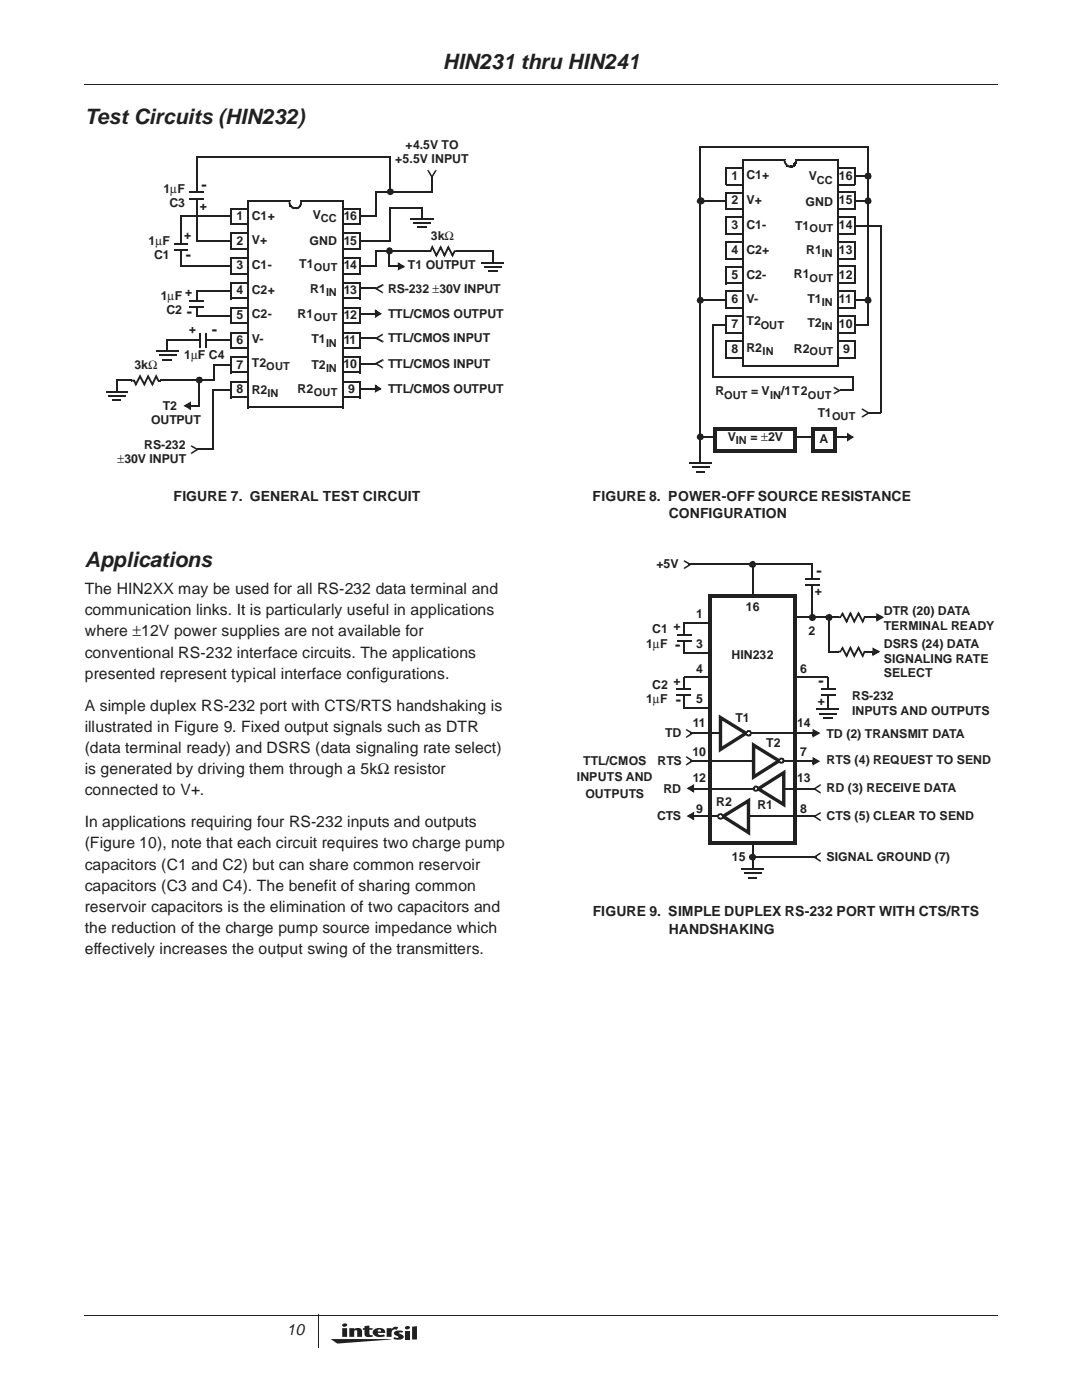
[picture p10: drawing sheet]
<svg xmlns="http://www.w3.org/2000/svg" width="216mm" height="279mm" viewBox="0 0 216 279" stroke-linecap="round" stroke-linejoin="round" font-family="sans-serif">
<defs><g id="words">
<g font-size="4.2" fill="#221f20">
<text x="88.3" y="13.8">HIN231 thru HIN241</text>
<text x="16.9" y="24.7">Test Circuits (HIN232)</text>
<text x="16.9" y="113.2">Applications</text>
</g>
<g font-size="3.1" fill="#221f20">
<text x="40.2" y="37.9">-</text>
<text x="37.1" y="52">-</text>
<text x="37.2" y="63.3">-</text>
<text x="43.3" y="65.1" transform="rotate(-180 43.3 65.1)">-</text>
<text x="16.9" y="118.5">The HIN2XX may be used for all RS-232 data terminal and</text>
<text x="162.8" y="115">-</text>
<text x="16.9" y="122.8">communication links. It is particularly useful in applications</text>
<text x="16.9" y="127">where ±12V power supplies are not available for</text>
<text x="16.9" y="131.2">conventional RS-232 interface circuits. The applications</text>
<text x="134.6" y="129.8">-</text>
<text x="16.9" y="135.5">presented represent typical interface configurations.</text>
<text x="163.2" y="137">-</text>
<text x="16.9" y="141.8">A simple duplex RS-232 port with CTS/RTS handshaking is</text>
<text x="134.8" y="140.7">-</text>
<text x="16.9" y="146">illustrated in Figure 9. Fixed output signals such as DTR</text>
<text x="16.9" y="150.3">(data terminal ready) and DSRS (data signaling rate select)</text>
<text x="16.9" y="154.5">is generated by driving them through a 5kΩ resistor</text>
<text x="16.9" y="158.7">connected to V+.</text>
<text x="16.9" y="165.1">In applications requiring four RS-232 inputs and outputs</text>
<text x="16.9" y="169.3">(Figure 10), note that each circuit requires two charge pump</text>
<text x="16.9" y="173.6">capacitors (C1 and C2) but can share common reservoir</text>
<text x="16.9" y="177.8">capacitors (C3 and C4). The benefit of sharing common</text>
<text x="16.9" y="182">reservoir capacitors is the elimination of two capacitors and</text>
<text x="16.9" y="186.3">the reduction of the charge pump source impedance which</text>
<text x="16.9" y="190.5">effectively increases the output swing of the transmitters.</text>
<text x="57.1" y="266.5">10</text>
</g>
<g font-size="2.8" fill="#221f20">
<text x="34.6" y="100">FIGURE 7. GENERAL TEST CIRCUIT</text>
<text x="118.2" y="100">FIGURE 8. POWER-OFF SOURCE RESISTANCE</text>
<text x="133.3" y="103.5">CONFIGURATION</text>
<text x="118.2" y="182.9">FIGURE 9. SIMPLE DUPLEX RS-232 PORT WITH CTS/RTS</text>
<text x="133.3" y="186.3">HANDSHAKING</text>
</g>
<g font-size="2.5" fill="#221f20">
<text x="80.8" y="29.8">+4.5V TO</text>
<text x="78.8" y="32.6">+5.5V INPUT</text>
<text x="145.9" y="35.9">1</text>
<text x="148.8" y="35.8">C1+</text>
<text x="161.3" y="36">V</text>
<text x="167.3" y="35.9">16</text>
<text x="32.6" y="38.4">1µF</text>
<text x="33.8" y="41.3">C3</text>
<text x="39.9" y="41.8">+</text>
<text x="145.9" y="40.8">2</text>
<text x="148.8" y="40.7">V+</text>
<text x="160.6" y="41.1">GND</text>
<text x="167.3" y="40.8">15</text>
<text x="36.7" y="47.7">+</text>
<text x="47.1" y="43.9">1</text>
<text x="50.2" y="43.9">C1+</text>
<text x="62.4" y="43.8">V</text>
<text x="68.6" y="43.9">16</text>
<text x="85.9" y="47.8">3kΩ</text>
<text x="145.9" y="45.7">3</text>
<text x="148.8" y="45.7">C1-</text>
<text x="158.6" y="45.8">T1</text>
<text x="167.3" y="45.7">14</text>
<text x="29.6" y="48.9">1µF</text>
<text x="30.7" y="51.6">C1</text>
<text x="47.1" y="48.9">2</text>
<text x="47.1" y="53.8">3</text>
<text x="50.2" y="48.8">V+</text>
<text x="50.2" y="53.7">C1-</text>
<text x="59.7" y="53.4">T1</text>
<text x="61.7" y="48.9">GND</text>
<text x="68.6" y="53.8">14</text>
<text x="68.6" y="48.9">15</text>
<text x="81.3" y="53.8">T1 OUTPUT</text>
<text x="145.9" y="50.7">4</text>
<text x="148.8" y="50.6">C2+</text>
<text x="160.8" y="50.6">R1</text>
<text x="167.3" y="50.7">13</text>
<text x="32.1" y="59.8">1µF</text>
<text x="36.9" y="59.1">+</text>
<text x="47.1" y="58.8">4</text>
<text x="50.2" y="58.6">C2+</text>
<text x="61.9" y="58.4">R1</text>
<text x="68.6" y="58.8">13</text>
<text x="77.4" y="58.5">RS-232 ±30V INPUT</text>
<text x="145.9" y="55.6">5</text>
<text x="148.8" y="55.6">C2-</text>
<text x="158.3" y="55.5">R1</text>
<text x="167.3" y="55.6">12</text>
<text x="33.2" y="62.7">C2</text>
<text x="39.1" y="65.3" transform="rotate(-180 39.1 65.3)">+</text>
<text x="47.1" y="63.7">5</text>
<text x="50.2" y="63.5">C2-</text>
<text x="59.3" y="63.5">R1</text>
<text x="68.6" y="63.7">12</text>
<text x="77.4" y="63.4">TTL/CMOS OUTPUT</text>
<text x="145.9" y="65.5">7</text>
<text x="145.9" y="60.5">6</text>
<text x="148.8" y="60.5">V-</text>
<text x="148.8" y="64.9">T2</text>
<text x="161" y="60.4">T1</text>
<text x="161" y="65.3">T2</text>
<text x="167.3" y="60.5">11</text>
<text x="167.3" y="65.4">10</text>
<text x="36.7" y="71.6">1µF C4</text>
<text x="47.1" y="68.6">6</text>
<text x="50.2" y="68.4">V-</text>
<text x="62.1" y="68.5">T1</text>
<text x="68.6" y="68.6">11</text>
<text x="77.4" y="68.3">TTL/CMOS INPUT</text>
<text x="145.9" y="70.4">8</text>
<text x="148.8" y="70.2">R2</text>
<text x="158.3" y="70.4">R2</text>
<text x="168.1" y="70.4">9</text>
<text x="26.8" y="73.6">3kΩ</text>
<text x="47.1" y="73.6">7</text>
<text x="50.2" y="73.2">T2</text>
<text x="62.1" y="73.6">T2</text>
<text x="68.5" y="73.5">10</text>
<text x="77.4" y="73.5">TTL/CMOS INPUT</text>
<text x="32.5" y="81.9">T2</text>
<text x="47.1" y="78.5">8</text>
<text x="50.2" y="78.6">R2</text>
<text x="59.3" y="78.4">R2</text>
<text x="69.4" y="78.5">9</text>
<text x="77.4" y="78.4">TTL/CMOS OUTPUT</text>
<text x="142.6" y="78.9">R</text>
<text x="149.8" y="78.9">= V</text>
<text x="155.8" y="78.9">/1T2</text>
<text x="163" y="83.2">T1</text>
<text x="28.8" y="89.7">RS-232</text>
<text x="30.1" y="84.7">OUTPUT</text>
<text x="145.1" y="88">V</text>
<text x="163.4" y="88.4">A</text>
<text x="23.4" y="92.5">±30V INPUT</text>
<text x="130.9" y="113.4">+5V</text>
<text x="162.5" y="118.7">+</text>
<text x="134.3" y="125.7">+</text>
<text x="138.8" y="123.3">1</text>
<text x="148.7" y="122">16</text>
<text x="176.3" y="122.7">DTR (20) DATA</text>
<text x="176.3" y="125.7">TERMINAL READY</text>
<text x="128.8" y="129.3">1µF</text>
<text x="130" y="126.4">C1</text>
<text x="138.8" y="129.3">3</text>
<text x="145.9" y="131.6">HIN232</text>
<text x="161.2" y="126.7">2</text>
<text x="176.3" y="129.3">DSRS (24) DATA</text>
<text x="130" y="137.6">C2</text>
<text x="134.3" y="136.6">+</text>
<text x="138.8" y="134.4">4</text>
<text x="159.6" y="134.4">6</text>
<text x="176.3" y="135">SELECT</text>
<text x="176.3" y="132.2">SIGNALING RATE</text>
<text x="128.8" y="140.4">1µF</text>
<text x="138.8" y="140.2">5</text>
<text x="163" y="140.7">+</text>
<text x="169.9" y="139.7">RS-232</text>
<text x="169.9" y="142.7">INPUTS AND OUTPUTS</text>
<text x="132.7" y="147.1">TD</text>
<text x="138.2" y="145.1">11</text>
<text x="146.6" y="144.1">T1</text>
<text x="152.8" y="149.2">T2</text>
<text x="159" y="145.1">14</text>
<text x="164.8" y="147.2">TD (2) TRANSMIT DATA</text>
<text x="115" y="155.9">INPUTS AND</text>
<text x="116.3" y="152.7">TTL/CMOS</text>
<text x="131.1" y="152.7">RTS</text>
<text x="138.1" y="151">10</text>
<text x="159.6" y="151">7</text>
<text x="164.8" y="152.6">RTS (4) REQUEST TO SEND</text>
<text x="116.7" y="159.2">OUTPUTS</text>
<text x="132.3" y="158.3">RD</text>
<text x="138.2" y="156">12</text>
<text x="142.8" y="160.9">R2</text>
<text x="151" y="161.5">R1</text>
<text x="159" y="156">13</text>
<text x="164.8" y="158.2">RD (3) RECEIVE DATA</text>
<text x="131" y="163.7">CTS</text>
<text x="138.8" y="162.2">9</text>
<text x="159.6" y="162.2">8</text>
<text x="164.8" y="163.7">CTS (5) CLEAR TO SEND</text>
<text x="145.9" y="171.8">15</text>
<text x="164.8" y="171.8">SIGNAL GROUND (7)</text>
</g>
<g font-size="2.2" fill="#221f20">
<text x="162.9" y="36.7">CC</text>
<text x="64" y="44.4">CC</text>
<text x="161.4" y="46.4">OUT</text>
<text x="163.9" y="51.3">IN</text>
<text x="62.6" y="54">OUT</text>
<text x="65" y="59.1">IN</text>
<text x="161.4" y="56.2">OUT</text>
<text x="62.6" y="64.1">OUT</text>
<text x="151.7" y="65.6">OUT</text>
<text x="163.9" y="61">IN</text>
<text x="163.9" y="66">IN</text>
<text x="65" y="69.2">IN</text>
<text x="152" y="70.9">IN</text>
<text x="161.4" y="70.9">OUT</text>
<text x="53.1" y="73.8">OUT</text>
<text x="65" y="74.2">IN</text>
<text x="53.3" y="79.2">IN</text>
<text x="62.6" y="79.1">OUT</text>
<text x="144.4" y="79.6">OUT</text>
<text x="153.6" y="79.6">IN</text>
<text x="161.1" y="79.6">OUT</text>
<text x="165.9" y="83.9">OUT</text>
<text x="146.7" y="88.6">IN = ±2V</text>
</g>
</g></defs>
<g fill="#221f20">
<path d="M16.8 16.8l.1 .2z"/>
<path d="M198.9 16.8l.1 .2z"/>
</g>
<path d="M16.9 16.9h182" fill="none" stroke="#221f20" stroke-width=".2"/>
<g fill="#221f20">
<path d="M16.8 262.4l.1 .1z"/>
<path d="M198.9 262.4l.1 .1z"/>
</g>
<path d="M16.9 262.5h182" fill="none" stroke="#221f20" stroke-width=".2"/>
<g fill="#221f20">
<path d="M63.4 262.4l.2 .1z"/>
<path d="M63.4 268.8l.2 .1z"/>
</g>
<path d="M63.5 262.5v6.3" fill="none" stroke="#221f20" stroke-width=".2"/>
<path d="M65.9 264.1h17.2v4h-17.2z" fill="#fff"/>
<g fill="#231f20">
<path d="M80.8 264.8a.55 .55 0 0 1 1 .2 .55 .55 0 0 1-.6 .3 .55 .55 0 0 1-.5-.3z"/>
<path d="M65.9 267.2l12.1 .1-10.7 .8z"/>
<path d="M77.1 265.1h1v.2a.93 .93 0 0 1 1.3-.4l-.3 .5a.67 .67 0 0 0-.7 0 .67 .67 0 0 0-.3 .7v.7h-1z"/>
<path d="M69.7 265.1h.9v.2a.96 .96 0 0 1 1.6 .4v1.1h-1v-1.1l-.3-.2-.2 .1-.1 1.2h-.9z"/>
<path d="M72.7 264.6l1-.1v.6h.6v.3h-.6v.9l.3 .2 .3-.1 .1 .3-.6 .1a.87 .87 0 0 1-1.1-.5v-.9h-.4v-.3h.4z"/>
<path d="M80.8 265.6h.9v1.7h-.9z"/>
<path d="M82.2 264.8l.9-.1v2.6h-.9z"/>
<path d="M78.7 265.8l.6-.2 1.1 .1-.2 .3-.6-.1 .1 .2a.74 .74 0 0 1 .8 .9 1.93 1.93 0 0 1-2.1 .2l.2-.4a.57 .57 0 0 0 .9 0l-.8-.4a.38 .38 0 0 1 0-.6z"/>
<path d="M68.2 265.1v1.7h1v-1.7zM68.3 264.3l-.1 .1a.5 .5 0 0 0 .6 .4 .5 .5 0 0 0 .4-.5 .64 .64 0 0 0-.9 0z"/>
<path d="M74.5 265.4a.86 .86 0 0 0-.1 .9 .86 .86 0 0 0 .8 .5l1.6-.1-.3-.4-.4 .1a.61 .61 0 0 1-.8-.4h1.5a.93 .93 0 0 0-1.1-1l-.5 .1zM75.5 265.4h.3l.2 .3h-.7z"/>
</g>
<g fill="#221f20">
<path d="M74.7 76.7l1.4 .9-1.4 .8 .1-.5 1-.5 .1 .3-1.1-.6 .2-.2 .1 .7h-.4z"/>
<path d="M74.7 77.6h.4v.5h-.4z"/>
<path d="M74.7 77.4h.2v.3h-.2z"/>
<path d="M71.9 77.4h.1v.3h-.1z"/>
</g>
<path d="M74.9 77l.9 .6-.9 .5z" fill="#221f20"/>
<path d="M72 77.6h2.7" fill="none" stroke="#221f20" stroke-width=".34"/>
<g fill="#221f20">
<path d="M96 52.2h.2v.4h-.2z"/>
<path d="M100.4 52.2h.2v.4h-.2z"/>
</g>
<path d="M96.2 52.4h4.2" fill="none" stroke="#221f20" stroke-width=".34"/>
<g fill="#221f20">
<path d="M96.6 53.1h.2v.3h-.2z"/>
<path d="M100 53.1h.1v.3h-.1z"/>
</g>
<path d="M96.8 53.3h3.2" fill="none" stroke="#221f20" stroke-width=".34"/>
<g fill="#221f20">
<path d="M97.3 53.9h.2v.4h-.2z"/>
<path d="M99.1 53.9h.2v.4h-.2z"/>
<path d="M97.5 53.9h1.6v.4h-1.6z"/>
</g>
<path d="M68.3 51.6h3.4v3h-3.4z" fill-rule="evenodd" fill="#fff"/>
<path d="M68.1 51.4h.2v.3h-.2z" fill="#221f20"/>
<path d="M68.3 51.6h3.6M71.7 51.6v3.2" fill="none" stroke="#221f20" stroke-width=".34"/>
<path d="M68.1 54.4h.2v.4h-.2z" fill="#221f20"/>
<path d="M68.3 54.6h3.4" fill="none" stroke="#221f20" stroke-width=".34"/>
<path d="M68.3 46.6h3.4v3h-3.4z" fill-rule="evenodd" fill="#fff"/>
<path d="M68.1 46.4h.2v.3h-.2z" fill="#221f20"/>
<path d="M68.3 46.6h3.6M71.7 46.6v3.2" fill="none" stroke="#221f20" stroke-width=".34"/>
<path d="M68.1 49.4h.2v.4h-.2z" fill="#221f20"/>
<path d="M68.3 49.6h3.4" fill="none" stroke="#221f20" stroke-width=".34"/>
<path d="M68.3 41.7h3.4v3h-3.4z" fill-rule="evenodd" fill="#fff"/>
<path d="M68.1 41.5h.2v.3h-.2z" fill="#221f20"/>
<path d="M68.3 41.7h3.6M71.7 41.7v3.2" fill="none" stroke="#221f20" stroke-width=".34"/>
<path d="M68.1 44.5h.2v.4h-.2z" fill="#221f20"/>
<path d="M68.3 44.7h3.4" fill="none" stroke="#221f20" stroke-width=".34"/>
<path d="M68.3 76.3h3.4v3h-3.4z" fill-rule="evenodd" fill="#fff"/>
<path d="M68.1 76.1h.2v.4h-.2z" fill="#221f20"/>
<path d="M68.3 76.3h3.6M71.7 76.3v3.2" fill="none" stroke="#221f20" stroke-width=".34"/>
<path d="M68.1 79.2h.2v.3h-.2z" fill="#221f20"/>
<path d="M68.3 79.3h3.4" fill="none" stroke="#221f20" stroke-width=".34"/>
<path d="M68.3 56.5h3.4v3h-3.4z" fill-rule="evenodd" fill="#fff"/>
<path d="M68.1 56.3h.2v.3h-.2z" fill="#221f20"/>
<path d="M68.3 56.5h3.6M71.7 56.5v3.2" fill="none" stroke="#221f20" stroke-width=".34"/>
<path d="M68.1 59.3h.2v.4h-.2z" fill="#221f20"/>
<path d="M68.3 59.5h3.4" fill="none" stroke="#221f20" stroke-width=".34"/>
<path d="M68.3 61.4h3.4v3.1h-3.4z" fill-rule="evenodd" fill="#fff"/>
<path d="M68.1 61.2h.2v.3h-.2z" fill="#221f20"/>
<path d="M68.3 61.4h3.6M71.7 61.4v3.3" fill="none" stroke="#221f20" stroke-width=".34"/>
<path d="M68.1 64.3h.2v.4h-.2z" fill="#221f20"/>
<path d="M68.3 64.5h3.4" fill="none" stroke="#221f20" stroke-width=".34"/>
<path d="M68.3 66.4h3.4v3h-3.4z" fill-rule="evenodd" fill="#fff"/>
<path d="M68.1 66.2h.2v.3h-.2z" fill="#221f20"/>
<path d="M68.3 66.4h3.6M71.7 66.4v3.2" fill="none" stroke="#221f20" stroke-width=".34"/>
<path d="M68.1 69.3h.2v.3h-.2z" fill="#221f20"/>
<path d="M68.3 69.4h3.4" fill="none" stroke="#221f20" stroke-width=".34"/>
<path d="M68.3 71.3h3.4v3h-3.4z" fill-rule="evenodd" fill="#fff"/>
<path d="M68.1 71.1h.2v.4h-.2z" fill="#221f20"/>
<path d="M68.3 71.3h3.6M71.7 71.3v3.2" fill="none" stroke="#221f20" stroke-width=".34"/>
<path d="M68.1 74.2h.2v.3h-.2z" fill="#221f20"/>
<path d="M68.3 74.3h3.4" fill="none" stroke="#221f20" stroke-width=".34"/>
<path d="M46 41.7h3.3v3h-3.3z" fill-rule="evenodd" fill="#fff"/>
<path d="M49.3 41.5h.2v.3h-.2z" fill="#221f20"/>
<path d="M45.9 41.7h3.4M46 41.7v3.2" fill="none" stroke="#221f20" stroke-width=".34"/>
<path d="M49.3 44.5h.2v.4h-.2z" fill="#221f20"/>
<path d="M46 44.7h3.3" fill="none" stroke="#221f20" stroke-width=".34"/>
<path d="M46 46.6h3.3v3h-3.3z" fill-rule="evenodd" fill="#fff"/>
<path d="M49.3 46.4h.2v.3h-.2z" fill="#221f20"/>
<path d="M45.9 46.6h3.4M46 46.6v3.2" fill="none" stroke="#221f20" stroke-width=".34"/>
<path d="M49.3 49.4h.2v.4h-.2z" fill="#221f20"/>
<path d="M46 49.6h3.3" fill="none" stroke="#221f20" stroke-width=".34"/>
<path d="M46 51.6h3.3v3h-3.3z" fill-rule="evenodd" fill="#fff"/>
<path d="M49.3 51.4h.2v.3h-.2z" fill="#221f20"/>
<path d="M45.9 51.6h3.4M46 51.6v3.2" fill="none" stroke="#221f20" stroke-width=".34"/>
<path d="M49.3 54.4h.2v.4h-.2z" fill="#221f20"/>
<path d="M46 54.6h3.3" fill="none" stroke="#221f20" stroke-width=".34"/>
<path d="M46 56.5h3.3v3h-3.3z" fill-rule="evenodd" fill="#fff"/>
<path d="M49.3 56.3h.2v.3h-.2z" fill="#221f20"/>
<path d="M45.9 56.5h3.4M46 56.5v3.2" fill="none" stroke="#221f20" stroke-width=".34"/>
<path d="M49.3 59.3h.2v.4h-.2z" fill="#221f20"/>
<path d="M46 59.5h3.3" fill="none" stroke="#221f20" stroke-width=".34"/>
<path d="M46 61.4h3.3v3.1h-3.3z" fill-rule="evenodd" fill="#fff"/>
<path d="M49.3 61.2h.2v.3h-.2z" fill="#221f20"/>
<path d="M45.9 61.4h3.4M46 61.4v3.3" fill="none" stroke="#221f20" stroke-width=".34"/>
<path d="M49.3 64.3h.2v.4h-.2z" fill="#221f20"/>
<path d="M46 64.5h3.3" fill="none" stroke="#221f20" stroke-width=".34"/>
<path d="M46 71.3h3.3v3h-3.3z" fill-rule="evenodd" fill="#fff"/>
<path d="M49.3 71.1h.2v.4h-.2z" fill="#221f20"/>
<path d="M45.9 71.3h3.4M46 71.3v3.2" fill="none" stroke="#221f20" stroke-width=".34"/>
<path d="M49.3 74.2h.2v.3h-.2z" fill="#221f20"/>
<path d="M46 74.3h3.3" fill="none" stroke="#221f20" stroke-width=".34"/>
<path d="M46 66.4h3.3v3h-3.3z" fill-rule="evenodd" fill="#fff"/>
<path d="M49.3 66.2h.2v.3h-.2z" fill="#221f20"/>
<path d="M45.9 66.4h3.4M46 66.4v3.2" fill="none" stroke="#221f20" stroke-width=".34"/>
<path d="M49.3 69.3h.2v.3h-.2z" fill="#221f20"/>
<path d="M46 69.4h3.3" fill="none" stroke="#221f20" stroke-width=".34"/>
<path d="M46 76.3h3.3v3h-3.3z" fill-rule="evenodd" fill="#fff"/>
<path d="M49.3 76.1h.2v.4h-.2z" fill="#221f20"/>
<path d="M45.9 76.3h3.4M46 76.3v3.2" fill="none" stroke="#221f20" stroke-width=".34"/>
<path d="M49.3 79.2h.2v.3h-.2z" fill="#221f20"/>
<path d="M46 79.3h3.3" fill="none" stroke="#221f20" stroke-width=".34"/>
<path d="M49.4 40.1h8.2l1.1 37.6h-9.3z" fill="#fff"/>
<path d="M57.6 40h.1v.3h-.1z" fill="#221f20"/>
<path d="M49.3 40.1h8.3M49.4 40.1v41.3" fill="none" stroke="#221f20" stroke-width=".34"/>
<path d="M58.7 81.1h.2v.3h-.2z" fill="#221f20"/>
<path d="M49.4 81.3h9.3" fill="none" stroke="#221f20" stroke-width=".34"/>
<g fill="#221f20">
<path d="M57.6 40h.3v.1h-.3z"/>
<path d="M57.6 40.1h.3v.5l-.3 .2 .3-.2 .1 .3-.3 .2 .3-.3 .1 .2-.3 .1-.2-.4h.4l-.3 .2-.1-.2z"/>
<path d="M57.7 41h.4v.2h-.4z"/>
<path d="M57.9 40.9h.3v.3h-.3z"/>
<path d="M57.8 41.1h.4l-.3 .2 .3-.2 .2 .2-.2 .3v-.4l.4 .2-.2 .3v-.4h.2l.1 .2-.1 .2v-.3l.1 .3h-.3l.3-.3-.2 .3h-.2l-.1-.1 .3-.3-.2 .3h-.1z"/>
<path d="M58.7 41.4h.2v.3h-.2z"/>
<path d="M58.7 41.4v.3z"/>
</g>
<path d="M60.2 40.1h8.1v37.6h-9.3z" fill="#fff"/>
<path d="M60 40h.2v.3h-.2z" fill="#221f20"/>
<path d="M60.2 40.1h8.3M68.3 40.1v41.3" fill="none" stroke="#221f20" stroke-width=".34"/>
<path d="M58.8 81.1h.2v.3h-.2z" fill="#221f20"/>
<path d="M59 81.3h9.3" fill="none" stroke="#221f20" stroke-width=".34"/>
<g fill="#221f20">
<path d="M58.8 41.4h.4v.2h-.4z"/>
<path d="M58.8 41.6h.4v.1h-.4z"/>
<path d="M59 41.4h.2l.1 .3-.2-.2 .2-.2 .2 .4-.2-.3 .2-.2 .2 .4-.3-.3 .3-.2h.2l-.2 .5h-.3v-.4l.1 .5h-.2v-.4v.4h-.3z"/>
<path d="M59.6 40.9h.3v.2h-.3z"/>
<path d="M59.8 40.9h.2v.3h-.2z"/>
<path d="M59.8 40.2h.4v.6l-.1 .1-.3-.3 .3 .1-.1 .4-.2-.2 .2 .2h-.3l.1-.3 .3 .1h-.3l.1-.3h.3h-.4z"/>
<path d="M59.8 40h.4v.1h-.4z"/>
<path d="M59.8 40.1l.4 .1z"/>
<path d="M74.7 61.7l1.5 .9-1.5 .9 .1-.4 1-.6 .1 .2-1.1-.6 .2-.2 .1 .7h-.4z"/>
<path d="M74.7 62.6h.4v.6h-.4z"/>
<path d="M74.7 62.4h.2v.3h-.2z"/>
<path d="M71.9 62.4h.1v.3h-.1z"/>
</g>
<path d="M74.9 62l.9 .6-.9 .6z" fill="#221f20"/>
<path d="M72 62.6h2.7" fill="none" stroke="#221f20" stroke-width=".34"/>
<g fill="#221f20">
<path d="M74.8 72.4h.2v.3h-.2z"/>
<path d="M71.9 72.4h.1v.3h-.1z"/>
</g>
<path d="M72 72.6h2.8" fill="none" stroke="#221f20" stroke-width=".34"/>
<g fill="#221f20">
<path d="M76.2 71.7l.2-.1 .1 .4h-.1z"/>
<path d="M74.7 72.6l1.5-.9 .2 .3-1.3 .7z"/>
<path d="M76.4 73.2v.1l-.1 .3-.1-.1z"/>
<path d="M75.1 72.5l1.3 .7-.2 .3-1.3-.8z"/>
<path d="M74.8 67.3h.2v.3h-.2z"/>
<path d="M71.9 67.3h.1v.3h-.1z"/>
</g>
<path d="M72 67.5h2.8" fill="none" stroke="#221f20" stroke-width=".34"/>
<g fill="#221f20">
<path d="M76.2 66.6l.1-.1 .1 .3v.1z"/>
<path d="M74.9 67.4l1.3-.8 .2 .3-1.3 .7h-.4z"/>
<path d="M76.4 68l.1 .1-.1 .3-.2-.1z"/>
<path d="M75.1 67.3l1.3 .7-.2 .3-1.3-.7z"/>
<path d="M74.8 57.4h.2v.3h-.2z"/>
<path d="M71.9 57.4h.1v.3h-.1z"/>
</g>
<path d="M72 57.6h2.8" fill="none" stroke="#221f20" stroke-width=".34"/>
<g fill="#221f20">
<path d="M76.2 56.7l.2-.1 .1 .4-.1 .1z"/>
<path d="M74.7 57.6l1.5-.9 .2 .4-1.3 .6z"/>
<path d="M76.4 58.2v.1l-.1 .3-.1-.1z"/>
<path d="M75.1 57.5l1.3 .7-.2 .3-1.3-.8z"/>
<path d="M98.3 50h.1v.3h-.1z"/>
<path d="M74.8 50h.2v.3h-.2z"/>
</g>
<path d="M75 50.1h23.3" fill="none" stroke="#221f20" stroke-width=".34"/>
<g fill="#221f20">
<path d="M98.1 50h.3v.1h-.3z"/>
<path d="M98.1 52.2h.3v.2h-.3z"/>
</g>
<path d="M98.3 50.1v2.1" fill="none" stroke="#221f20" stroke-width=".34"/>
<path d="M85.5 49.5h5.3v1.2h-5.3z" fill-rule="evenodd" fill="#fff"/>
<g fill="#221f20">
<path d="M91.1 50h.2v.3h-.2z"/>
<path d="M86.2 48.9l1 2-.3 .2 1-2.2 .9 2-.3 .2 .9-2.2 1 2-.3 .2 .5-1.1h.5v.3h-.4l-.2-.3 .3 .2-.6 1.2-1-2.1 .4 .1-1 2-.9-2.1 .3 .1-1 2-1-2z"/>
<path d="M86 49.3l.3 .1-.3 .9h-.2l-.1-.2z"/>
<path d="M85.2 50h.2v.3h-.2z"/>
<path d="M85.4 50h.4v.3h-.4z"/>
<path d="M77.5 50h.3v.1h-.3z"/>
<path d="M77.5 52.7h.3v.2h-.3z"/>
</g>
<path d="M77.6 50.1v2.6" fill="none" stroke="#221f20" stroke-width=".34"/>
<g fill="#221f20">
<path d="M79.3 52.3l1.5 1-1.5 .7 .1-.5 1-.5 .2 .3-1.2-.6 .2-.2 .1 .7h-.4z"/>
<path d="M79.3 53.2h.4v.5h-.4z"/>
<path d="M79.3 53h.2v.3h-.2z"/>
<path d="M77.5 53h.1v.3h-.1z"/>
<path d="M77.6 53h1.7v.3h-1.7z"/>
<path d="M81.9 43.5h.1v.4h-.1z"/>
<path d="M86.3 43.5h.1v.4h-.1z"/>
</g>
<path d="M79.5 52.6l1 .6-1 .5z" fill="#221f20"/>
<path d="M82 43.7h4.3" fill="none" stroke="#221f20" stroke-width=".34"/>
<g fill="#221f20">
<path d="M82.4 44.4h.2v.3h-.2z"/>
<path d="M85.8 44.4h.2v.3h-.2z"/>
</g>
<path d="M82.6 44.5h3.2" fill="none" stroke="#221f20" stroke-width=".34"/>
<g fill="#221f20">
<path d="M83.2 45.2h.2v.3h-.2z"/>
<path d="M85 45.2h.2v.3h-.2z"/>
<path d="M83.4 45.2h1.6v.3h-1.6z"/>
<path d="M84 41.2h.3v.2h-.3z"/>
<path d="M84 43.5h.3v.2h-.3z"/>
</g>
<path d="M84.1 41.4v2.1" fill="none" stroke="#221f20" stroke-width=".34"/>
<g fill="#221f20">
<path d="M84.1 41.3h.2v.4h-.2z"/>
<path d="M77.8 41.3h.2v.4h-.2z"/>
</g>
<path d="M78 41.5h6.1" fill="none" stroke="#221f20" stroke-width=".34"/>
<g fill="#221f20">
<path d="M85.9 38.2h.2v.3h-.2z"/>
<path d="M75 38.2h.2v.3h-.2z"/>
</g>
<path d="M75.2 38.4h10.7" fill="none" stroke="#221f20" stroke-width=".34"/>
<g fill="#221f20">
<path d="M85.9 35.3h.4v.2h-.4z"/>
<path d="M85.9 38.3h.4v.1h-.4z"/>
</g>
<path d="M86.1 35.5v2.8" fill="none" stroke="#221f20" stroke-width=".34"/>
<g fill="#221f20">
<path d="M85.2 34l.2-.1h.1l-.3 .2z"/>
<path d="M85.2 34.1l.3-.2 .8 1.3-.1 .4z"/>
<path d="M86.9 33.9l.2 .1-.1 .1-.2-.2z"/>
<path d="M86.8 33.9l.2 .2-.7 1.3-.3-.2z"/>
<path d="M77.2 49.5l.3-.1 .6 .1 .3 .6-.4 .1-.1-.4 .1 .1-.3-.2-.3 .2 .1-.1-.2 .4v-.2l.3 .5 .4-.2-.1 .1 .1-.4 .4 .2-.3 .4-.4 .2a.72 .72 0 0 1-.8-.7z"/>
<path d="M78 50l.4 .2h-.4z"/>
<path d="M77.4 37.8l.5-.2 .4 .2 .3 .4-.4 .2-.2-.4 .2 .1-.4-.2-.3 .5v-.2l.3 .4 .4-.2-.2 .1 .2-.3 .4 .2-.3 .4-.4 .1a.68 .68 0 0 1-.7-.4 .68 .68 0 0 1 .2-.7z"/>
<path d="M78.2 38.2v.2l.4-.2v.2z"/>
<path d="M77.6 31.1h.4v.1h-.4z"/>
<path d="M77.6 38.3h.4v.1h-.4z"/>
</g>
<g fill="#221f20">
<path d="M77.3 49.7l.3-.2 .4 .2 .2 .4-.2 .4-.4 .1-.3-.1-.2-.4z" fill-rule="evenodd"/>
<path d="M77.5 37.9l.3-.1 .4 .1 .2 .4-.2 .3-.4 .2-.3-.2-.2-.3z" fill-rule="evenodd"/>
</g>
<path d="M77.8 31.2v7.1" fill="none" stroke="#221f20" stroke-width=".34"/>
<g fill="#221f20">
<path d="M39 31.1h.2v.3h-.2z"/>
<path d="M77.8 31.1h.2v.3h-.2z"/>
</g>
<path d="M39.2 31.2h38.6" fill="none" stroke="#221f20" stroke-width=".34"/>
<g fill="#221f20">
<path d="M45.7 43h.2v.3h-.2z"/>
<path d="M35.9 43h.2v.3h-.2z"/>
</g>
<path d="M36.1 43.2h9.6" fill="none" stroke="#221f20" stroke-width=".34"/>
<g fill="#221f20">
<path d="M39 31.1h.4v.1h-.4z"/>
<path d="M39 48.2h.4v.1h-.4z"/>
</g>
<path d="M39.2 31.2v17" fill="none" stroke="#221f20" stroke-width=".34"/>
<path d="M38.8 38.4h.6v1.1h-.6z" fill-rule="evenodd" fill="#fff"/>
<g fill="#221f20">
<path d="M40.5 39.5h.1v.3h-.1z"/>
<path d="M37.7 39.5h.2v.3h-.2z"/>
</g>
<path d="M37.9 39.6h2.6" fill="none" stroke="#221f20" stroke-width=".34"/>
<g fill="#221f20">
<path d="M40.5 38.2h.1v.3h-.1z"/>
<path d="M37.7 38.2h.2v.3h-.2z"/>
</g>
<path d="M37.9 38.4h2.6" fill="none" stroke="#221f20" stroke-width=".34"/>
<g fill="#221f20">
<path d="M35.9 43.2h.3v.1h-.3z"/>
<path d="M35.9 53.1h.3v.2h-.3z"/>
</g>
<path d="M36.1 43.3v9.8" fill="none" stroke="#221f20" stroke-width=".34"/>
<path d="M35.6 48.7h.7v1.2h-.7z" fill-rule="evenodd" fill="#fff"/>
<g fill="#221f20">
<path d="M37.3 49.8h.2v.3h-.2z"/>
<path d="M34.6 49.8h.2v.3h-.2z"/>
</g>
<path d="M34.8 50h2.5" fill="none" stroke="#221f20" stroke-width=".34"/>
<g fill="#221f20">
<path d="M37.3 48.5h.2v.4h-.2z"/>
<path d="M34.6 48.5h.2v.4h-.2z"/>
</g>
<path d="M34.8 48.7h2.5" fill="none" stroke="#221f20" stroke-width=".34"/>
<g fill="#221f20">
<path d="M45.7 52.9h.2v.4h-.2z"/>
<path d="M35.9 52.9h.2v.4h-.2z"/>
</g>
<path d="M36.1 53.1h9.6" fill="none" stroke="#221f20" stroke-width=".34"/>
<g fill="#221f20">
<path d="M45.9 47.9h.1v.4h-.1z"/>
<path d="M39 47.9h.2v.4h-.2z"/>
</g>
<path d="M39.2 48.1h6.7" fill="none" stroke="#221f20" stroke-width=".34"/>
<g fill="#221f20">
<path d="M45.9 57.8h.1v.4h-.1z"/>
<path d="M39 57.8h.2v.4h-.2z"/>
</g>
<path d="M39.2 58h6.7" fill="none" stroke="#221f20" stroke-width=".34"/>
<g fill="#221f20">
<path d="M46 62.8h.2v.4h-.2z"/>
<path d="M39 62.8h.2v.4h-.2z"/>
</g>
<path d="M39.2 63h6.8" fill="none" stroke="#221f20" stroke-width=".34"/>
<g fill="#221f20">
<path d="M46 67.7h.2v.4h-.2z"/>
<path d="M33.3 67.7h.2v.4h-.2z"/>
</g>
<path d="M33.5 67.9h12.5" fill="none" stroke="#221f20" stroke-width=".34"/>
<g fill="#221f20">
<path d="M39.4 89.5h.1v.3h-.1z"/>
<path d="M42.4 89.5h.2v.3h-.2z"/>
</g>
<path d="M39.5 89.7h2.9" fill="none" stroke="#221f20" stroke-width=".34"/>
<g fill="#221f20">
<path d="M38.2 88.8l.1 .1-.2 .3-.1-.1z"/>
<path d="M38.3 88.9l1.4 .8-.4 .1-1.2-.6z"/>
<path d="M38.1 90.3l.2 .3-.1 .1-.2-.3z"/>
<path d="M38.1 90.3l1.2-.7 .1 .2-1.1 .8z"/>
<path d="M39.1 58.1h.3v.1h-.3z"/>
<path d="M39.1 63.1h.3v.1h-.3z"/>
</g>
<path d="M39.3 58.2v4.9" fill="none" stroke="#221f20" stroke-width=".34"/>
<path d="M38.8 60h.7v1.2h-.7z" fill-rule="evenodd" fill="#fff"/>
<g fill="#221f20">
<path d="M40.5 61.1h.2v.4h-.2z"/>
<path d="M37.7 61.1h.2v.4h-.2z"/>
</g>
<path d="M37.9 61.3h2.6" fill="none" stroke="#221f20" stroke-width=".34"/>
<g fill="#221f20">
<path d="M40.5 59.9h.2v.4h-.2z"/>
<path d="M37.7 59.9h.2v.4h-.2z"/>
</g>
<path d="M37.9 60.1h2.6" fill="none" stroke="#221f20" stroke-width=".34"/>
<g fill="#221f20">
<path d="M31.1 69.9h.1v.4h-.1z"/>
<path d="M35.5 69.9h.1v.4h-.1z"/>
</g>
<path d="M31.2 70.1h4.3" fill="none" stroke="#221f20" stroke-width=".34"/>
<g fill="#221f20">
<path d="M31.7 70.8h.1v.3h-.1z"/>
<path d="M35 70.8h.2v.3h-.2z"/>
</g>
<path d="M31.8 70.9h3.2" fill="none" stroke="#221f20" stroke-width=".34"/>
<g fill="#221f20">
<path d="M32.4 71.7h.2v.3h-.2z"/>
<path d="M34.2 71.7h.2v.3h-.2z"/>
<path d="M32.6 71.7h1.6v.3h-1.6z"/>
<path d="M33.2 67.7h.3v.2h-.3z"/>
<path d="M33.2 70h.3v.2h-.3z"/>
</g>
<path d="M33.3 67.9v2.1" fill="none" stroke="#221f20" stroke-width=".34"/>
<path d="M39.9 67.6h1.1v.7h-1.1z" fill-rule="evenodd" fill="#fff"/>
<g fill="#221f20">
<path d="M41 66.5h.3v.1h-.3z"/>
<path d="M41 69.2h.3v.1h-.3z"/>
</g>
<path d="M41.1 66.6v2.6" fill="none" stroke="#221f20" stroke-width=".34"/>
<g fill="#221f20">
<path d="M39.8 66.5h.3v.1h-.3z"/>
<path d="M39.8 69.2h.3v.1h-.3z"/>
</g>
<path d="M39.9 66.6v2.6" fill="none" stroke="#221f20" stroke-width=".34"/>
<g fill="#221f20">
<path d="M25.4 78h.2v.3h-.2z"/>
<path d="M21.1 78h.1v.3h-.1z"/>
</g>
<path d="M21.2 78.1h4.2" fill="none" stroke="#221f20" stroke-width=".34"/>
<g fill="#221f20">
<path d="M24.9 78.8h.1v.4h-.1z"/>
<path d="M21.5 78.8h.2v.4h-.2z"/>
</g>
<path d="M21.7 79h3.2" fill="none" stroke="#221f20" stroke-width=".34"/>
<g fill="#221f20">
<path d="M24 79.8h.2v.3h-.2z"/>
<path d="M22.3 79.8h.2v.3h-.2z"/>
<path d="M22.5 79.8h1.5v.3h-1.5z"/>
<path d="M23.4 75.7h.1v.3h-.1z"/>
<path d="M42.4 75.7h.2v.3h-.2z"/>
</g>
<path d="M23.5 75.9h18.9" fill="none" stroke="#221f20" stroke-width=".34"/>
<g fill="#221f20">
<path d="M23.2 75.7h.3v.2h-.3z"/>
<path d="M23.2 78h.3v.1h-.3z"/>
</g>
<path d="M23.4 75.9v2.1" fill="none" stroke="#221f20" stroke-width=".34"/>
<path d="M26.5 75.3h5.4v1.2h-5.4z" fill-rule="evenodd" fill="#fff"/>
<g fill="#221f20">
<path d="M26.1 75.8h.2v.3h-.2z"/>
<path d="M26.3 75.8h.6l.3 1-.3-.2 1-1.9 1 2.1-.3-.2 .9-1.9 1 2.1-.3-.2 .9-1.9 .2 .3-.9 2.1-1-1.9 .3-.2-.9 2.1-1-1.9 .3-.2-1 2.1-.5-1.1 .3-.1-.2 .2h-.4z"/>
<path d="M31 75.2l.3-.2 .4 .9-.1 .2z"/>
<path d="M32 75.8h.2v.3h-.2z"/>
<path d="M31.6 75.8h.4v.3h-.4z"/>
<path d="M39.5 75.7h.4v.2h-.4z"/>
<path d="M39.5 80.9h.4v.2h-.4z"/>
</g>
<path d="M39.7 75.9v5" fill="none" stroke="#221f20" stroke-width=".34"/>
<g fill="#221f20">
<path d="M36.6 81l1.5-.9-.1 .4-1 .6-.2-.2 1.2 .5-.2 .3-.1-.7h.4v.9z"/>
<path d="M37.7 80.4h.4v.6h-.4z"/>
<path d="M37.9 80.9h.2v.3h-.2z"/>
<path d="M39.7 80.9h.2v.3h-.2z"/>
<path d="M38.1 80.9h1.6v.3h-1.6z"/>
<path d="M39.2 75.4a.72 .72 0 0 1 1.1 0l.2 .5h-.4l-.2-.4 .2 .1h-.7l.1-.1-.1 .4v-.1l.3 .4 .4-.2-.2 .1 .2-.3 .4 .1-.3 .5-.4 .1a.72 .72 0 0 1-.8-.6z"/>
<path d="M40.1 75.8l.4 .1h-.4z"/>
<path d="M46 72.6h.2v.4h-.2z"/>
<path d="M42.4 72.6h.2v.4h-.2z"/>
</g>
<g fill="#221f20">
<path d="M36.9 81l1-.6v1.2z"/>
<path d="M39.4 75.4h.7l.2 .5-.2 .3-.4 .2-.3-.2-.2-.3z" fill-rule="evenodd"/>
</g>
<path d="M42.6 72.8h3.4" fill="none" stroke="#221f20" stroke-width=".34"/>
<g fill="#221f20">
<path d="M42.4 72.6h.3v.2h-.3z"/>
<path d="M42.4 75.9h.3v.1h-.3z"/>
</g>
<path d="M42.6 72.8v3.1" fill="none" stroke="#221f20" stroke-width=".34"/>
<g fill="#221f20">
<path d="M46 77.6h.2v.4h-.2z"/>
<path d="M42.4 77.6h.2v.4h-.2z"/>
</g>
<path d="M42.6 77.8h3.4" fill="none" stroke="#221f20" stroke-width=".34"/>
<g fill="#221f20">
<path d="M42.2 77.6h.4v.2h-.4z"/>
<path d="M42.2 89.7h.4v.1h-.4z"/>
</g>
<path d="M42.4 77.8v11.9" fill="none" stroke="#221f20" stroke-width=".34"/>
<g fill="#221f20">
<path d="M75 43h.2v.3h-.2z"/>
<path d="M71.7 43h.2v.3h-.2z"/>
</g>
<path d="M71.9 43.2h3.1" fill="none" stroke="#221f20" stroke-width=".34"/>
<g fill="#221f20">
<path d="M74.8 38.1h.4v.2h-.4z"/>
<path d="M74.8 43.2h.4v.1h-.4z"/>
</g>
<path d="M75 38.3v4.9" fill="none" stroke="#221f20" stroke-width=".34"/>
<g fill="#221f20">
<path d="M77.8 47.9h.2v.4h-.2z"/>
<path d="M71.7 47.9h.2v.4h-.2z"/>
</g>
<path d="M71.9 48.1h5.9" fill="none" stroke="#221f20" stroke-width=".34"/>
<g fill="#221f20">
<path d="M77.6 41.3h.4v.2h-.4z"/>
<path d="M77.6 48h.4v.2h-.4z"/>
</g>
<path d="M77.8 41.5v6.5" fill="none" stroke="#221f20" stroke-width=".34"/>
<g fill="#221f20">
<path d="M75 52.9h.2v.4h-.2z"/>
<path d="M71.7 52.9h.2v.4h-.2z"/>
</g>
<path d="M71.9 53.1h3.1" fill="none" stroke="#221f20" stroke-width=".34"/>
<g fill="#221f20">
<path d="M74.8 50h.4v.1h-.4z"/>
<path d="M74.8 53.1h.4v.2h-.4z"/>
</g>
<path d="M75 50.1v3" fill="none" stroke="#221f20" stroke-width=".34"/>
<path d="M167 43.3h3.4v3.3h-3.4z" fill-rule="evenodd" fill="#fff"/>
<path d="M166.9 43.2h.1v.3h-.1z" fill="#221f20"/>
<path d="M167 43.3h3.6M170.4 43.3v3.5" fill="none" stroke="#221f20" stroke-width=".34"/>
<path d="M166.9 46.5h.1v.3h-.1z" fill="#221f20"/>
<path d="M167 46.6h3.4" fill="none" stroke="#221f20" stroke-width=".34"/>
<path d="M167 38.4h3.4v3.3h-3.4z" fill-rule="evenodd" fill="#fff"/>
<path d="M166.9 38.2h.1v.3h-.1z" fill="#221f20"/>
<path d="M167 38.4h3.6M170.4 38.4v3.5" fill="none" stroke="#221f20" stroke-width=".34"/>
<path d="M166.9 41.6h.1v.3h-.1z" fill="#221f20"/>
<path d="M167 41.7h3.4" fill="none" stroke="#221f20" stroke-width=".34"/>
<path d="M167 33.4h3.4v3.4h-3.4z" fill-rule="evenodd" fill="#fff"/>
<path d="M166.9 33.3h.1v.3h-.1z" fill="#221f20"/>
<path d="M167 33.4h3.6M170.4 33.4v3.6" fill="none" stroke="#221f20" stroke-width=".34"/>
<path d="M166.9 36.7h.1v.3h-.1z" fill="#221f20"/>
<path d="M167 36.8h3.4" fill="none" stroke="#221f20" stroke-width=".34"/>
<path d="M167 68h3.4v3.4h-3.4z" fill-rule="evenodd" fill="#fff"/>
<path d="M166.9 67.8h.1v.4h-.1z" fill="#221f20"/>
<path d="M167 68h3.6M170.4 68v3.5" fill="none" stroke="#221f20" stroke-width=".34"/>
<path d="M166.9 71.2h.1v.3h-.1z" fill="#221f20"/>
<path d="M167 71.4h3.4" fill="none" stroke="#221f20" stroke-width=".34"/>
<path d="M167 48.3h3.4v3.3h-3.4z" fill-rule="evenodd" fill="#fff"/>
<path d="M166.9 48.1h.1v.3h-.1z" fill="#221f20"/>
<path d="M167 48.3h3.6M170.4 48.3v3.5" fill="none" stroke="#221f20" stroke-width=".34"/>
<path d="M166.9 51.5h.1v.3h-.1z" fill="#221f20"/>
<path d="M167 51.6h3.4" fill="none" stroke="#221f20" stroke-width=".34"/>
<path d="M167 53.2h3.4v3.4h-3.4z" fill-rule="evenodd" fill="#fff"/>
<path d="M166.9 53h.1v.3h-.1z" fill="#221f20"/>
<path d="M167 53.2h3.6M170.4 53.2v3.5" fill="none" stroke="#221f20" stroke-width=".34"/>
<path d="M166.9 56.4h.1v.3h-.1z" fill="#221f20"/>
<path d="M167 56.6h3.4" fill="none" stroke="#221f20" stroke-width=".34"/>
<path d="M167 58.2h3.4v3.3h-3.4z" fill-rule="evenodd" fill="#fff"/>
<path d="M166.9 58h.1v.3h-.1z" fill="#221f20"/>
<path d="M167 58.2h3.6M170.4 58.2v3.4" fill="none" stroke="#221f20" stroke-width=".34"/>
<path d="M166.9 61.3h.1v.3h-.1z" fill="#221f20"/>
<path d="M167 61.5h3.4" fill="none" stroke="#221f20" stroke-width=".34"/>
<path d="M167 63.1h3.4v3.4h-3.4z" fill-rule="evenodd" fill="#fff"/>
<path d="M166.9 62.9h.1v.3h-.1z" fill="#221f20"/>
<path d="M167 63.1h3.6M170.4 63.1v3.5" fill="none" stroke="#221f20" stroke-width=".34"/>
<path d="M166.9 66.3h.1v.3h-.1z" fill="#221f20"/>
<path d="M167 66.5h3.4" fill="none" stroke="#221f20" stroke-width=".34"/>
<path d="M144.8 33.4h3.3v3.4h-3.3z" fill-rule="evenodd" fill="#fff"/>
<path d="M148.1 33.3h.2v.3h-.2z" fill="#221f20"/>
<path d="M144.6 33.4h3.5M144.8 33.4v3.6" fill="none" stroke="#221f20" stroke-width=".34"/>
<path d="M148.1 36.7h.2v.3h-.2z" fill="#221f20"/>
<path d="M144.8 36.8h3.3" fill="none" stroke="#221f20" stroke-width=".34"/>
<path d="M144.8 38.4h3.3v3.3h-3.3z" fill-rule="evenodd" fill="#fff"/>
<path d="M148.1 38.3h.2v.3h-.2z" fill="#221f20"/>
<path d="M144.6 38.4h3.5M144.8 38.4v3.5" fill="none" stroke="#221f20" stroke-width=".34"/>
<path d="M148.1 41.6h.2v.3h-.2z" fill="#221f20"/>
<path d="M144.8 41.7h3.3" fill="none" stroke="#221f20" stroke-width=".34"/>
<path d="M144.8 43.3h3.3v3.4h-3.3z" fill-rule="evenodd" fill="#fff"/>
<path d="M148.1 43.2h.2v.3h-.2z" fill="#221f20"/>
<path d="M144.6 43.3h3.5M144.8 43.3v3.6" fill="none" stroke="#221f20" stroke-width=".34"/>
<path d="M148.1 46.6h.2v.3h-.2z" fill="#221f20"/>
<path d="M144.8 46.7h3.3" fill="none" stroke="#221f20" stroke-width=".34"/>
<path d="M144.8 48.3h3.3v3.3h-3.3z" fill-rule="evenodd" fill="#fff"/>
<path d="M148.1 48.1h.2v.3h-.2z" fill="#221f20"/>
<path d="M144.6 48.3h3.5M144.8 48.3v3.5" fill="none" stroke="#221f20" stroke-width=".34"/>
<path d="M148.1 51.5h.2v.3h-.2z" fill="#221f20"/>
<path d="M144.8 51.6h3.3" fill="none" stroke="#221f20" stroke-width=".34"/>
<path d="M144.8 53.3h3.3v3.3h-3.3z" fill-rule="evenodd" fill="#fff"/>
<path d="M148.1 53.1h.2v.3h-.2z" fill="#221f20"/>
<path d="M144.6 53.3h3.5M144.8 53.3v3.4" fill="none" stroke="#221f20" stroke-width=".34"/>
<path d="M148.1 56.4h.2v.3h-.2z" fill="#221f20"/>
<path d="M144.8 56.6h3.3" fill="none" stroke="#221f20" stroke-width=".34"/>
<path d="M144.8 63.1h3.3v3.4h-3.3z" fill-rule="evenodd" fill="#fff"/>
<path d="M148.1 62.9h.2v.3h-.2z" fill="#221f20"/>
<path d="M144.6 63.1h3.5M144.8 63.1v3.5" fill="none" stroke="#221f20" stroke-width=".34"/>
<path d="M148.1 66.3h.2v.3h-.2z" fill="#221f20"/>
<path d="M144.8 66.5h3.3" fill="none" stroke="#221f20" stroke-width=".34"/>
<path d="M144.8 58.2h3.3v3.3h-3.3z" fill-rule="evenodd" fill="#fff"/>
<path d="M148.1 58h.2v.3h-.2z" fill="#221f20"/>
<path d="M144.6 58.2h3.5M144.8 58.2v3.4" fill="none" stroke="#221f20" stroke-width=".34"/>
<path d="M148.1 61.3h.2v.3h-.2z" fill="#221f20"/>
<path d="M144.8 61.5h3.3" fill="none" stroke="#221f20" stroke-width=".34"/>
<path d="M144.8 68.1h3.3v3.3h-3.3z" fill-rule="evenodd" fill="#fff"/>
<path d="M148.1 67.9h.2v.3h-.2z" fill="#221f20"/>
<path d="M144.6 68.1h3.5M144.8 68.1v3.4" fill="none" stroke="#221f20" stroke-width=".34"/>
<path d="M148.1 71.2h.2v.3h-.2z" fill="#221f20"/>
<path d="M144.8 71.4h3.3" fill="none" stroke="#221f20" stroke-width=".34"/>
<path d="M148.1 31.8h8.2l1.2 41.2h-9.4z" fill="#fff"/>
<path d="M156.3 31.7h.1v.3h-.1z" fill="#221f20"/>
<path d="M148 31.8h8.3M148.1 31.8v41.3" fill="none" stroke="#221f20" stroke-width=".34"/>
<path d="M157.5 72.8h.1v.3h-.1z" fill="#221f20"/>
<path d="M148.1 73h9.4" fill="none" stroke="#221f20" stroke-width=".34"/>
<g fill="#221f20">
<path d="M156.3 31.7h.3v.1h-.3z"/>
<path d="M156.3 31.8h.3v.5l-.2 .1 .2-.2 .1 .1v.2l-.3 .2 .3-.3 .2 .2v.2l-.3 .1 .3-.2 .1 .1-.2 .3-.3-.4h.4l-.3 .1-.2-.2v-.3h.3l-.3 .2-.1-.2z"/>
<path d="M156.7 32.9h.3v.3h-.3z"/>
<path d="M156.9 32.8l.4 .3-.2 .3v-.4h.4l.1 .2-.2 .2-.3-.2 .3 .2h-.1l.2-.3-.1 .3h-.4l-.1-.2 .2-.3-.2 .3z"/>
<path d="M157.6 33.2l.1 .1-.2 .2-.1-.1z"/>
<path d="M157.6 33.2l-.2 .2z"/>
</g>
<path d="M158.9 31.8h8.1v41.2h-9.3z" fill="#fff"/>
<path d="M158.7 31.7h.2v.3h-.2z" fill="#221f20"/>
<path d="M158.9 31.8h8.3M167 31.8v41.3" fill="none" stroke="#221f20" stroke-width=".34"/>
<path d="M157.5 72.8h.2v.3h-.2z" fill="#221f20"/>
<path d="M157.7 73h9.3" fill="none" stroke="#221f20" stroke-width=".34"/>
<g fill="#221f20">
<path d="M157.5 33.1h.4v.2h-.4z"/>
<path d="M157.5 33.3h.4v.1h-.4z"/>
<path d="M157.7 33.1h.3v.3h-.3z"/>
<path d="M157.6 33h.4v.3h-.4z"/>
<path d="M157.8 33h.3l.1 .4-.2-.3 .1-.2 .2 .4-.5 .1z"/>
<path d="M158.1 32.9h.3v.4h-.3z"/>
<path d="M158.1 32.8h.3v.3h-.3z"/>
<path d="M158.2 32.8l.3 .4-.3-.3h.4v.2l-.4 .1z"/>
<path d="M158.2 32.7h.4v.2h-.4z"/>
<path d="M158.4 32.7h.2v.3h-.2z"/>
<path d="M158.3 32.8l.2-.2 .2 .1v.1z"/>
<path d="M158.4 32.4h.3v.3h-.3z"/>
<path d="M158.6 32.4h.2v.4h-.2z"/>
<path d="M158.6 31.9h.3l-.1 .7-.2-.3 .2 .1v.2h-.3l.1-.3h.3h-.3z"/>
<path d="M158.6 31.7h.3v.1h-.3z"/>
<path d="M158.6 31.8l.3 .1z"/>
<path d="M170.4 64.7h.2v.3h-.2z"/>
<path d="M173 64.7h.2v.3h-.2z"/>
</g>
<path d="M170.6 64.9h2.4" fill="none" stroke="#221f20" stroke-width=".34"/>
<g fill="#221f20">
<path d="M171.9 81.4l.1 .1-.1 .3-.1-.1z"/>
<path d="M172 81.5l1.5 .9-.4 .1-1.2-.7z"/>
<path d="M171.8 83.1h.1l.1 .2-.1 .1z"/>
<path d="M171.9 83.1l1.2-.8 .2 .2-1.3 .8z"/>
<path d="M170.4 59.8h.2v.3h-.2z"/>
<path d="M173 59.8h.2v.3h-.2z"/>
</g>
<path d="M170.6 59.9h2.4" fill="none" stroke="#221f20" stroke-width=".34"/>
<g fill="#221f20">
<path d="M170.4 44.9h.2v.3h-.2z"/>
<path d="M175.6 44.9h.1v.3h-.1z"/>
</g>
<path d="M170.6 45h5" fill="none" stroke="#221f20" stroke-width=".34"/>
<g fill="#221f20">
<path d="M170.4 40h.2v.3h-.2z"/>
<path d="M173 40h.2v.3h-.2z"/>
</g>
<path d="M170.6 40.1h2.4" fill="none" stroke="#221f20" stroke-width=".34"/>
<g fill="#221f20">
<path d="M170.4 35h.2v.3h-.2z"/>
<path d="M173 35h.2v.3h-.2z"/>
</g>
<path d="M170.6 35.1h2.4" fill="none" stroke="#221f20" stroke-width=".34"/>
<g fill="#221f20">
<path d="M175.4 82.2h.3v.2h-.3z"/>
<path d="M175.4 44.9h.3v.1h-.3z"/>
</g>
<path d="M175.6 45v37.2" fill="none" stroke="#221f20" stroke-width=".34"/>
<g fill="#221f20">
<path d="M172.9 64.9h.3v.1h-.3z"/>
<path d="M172.9 29.1h.3v.2h-.3z"/>
</g>
<path d="M173 29.3v35.6" fill="none" stroke="#221f20" stroke-width=".34"/>
<g fill="#221f20">
<path d="M173.4 82.2h.1v.3h-.1z"/>
<path d="M175.6 82.2h.1v.3h-.1z"/>
</g>
<path d="M173.5 82.4h2.1" fill="none" stroke="#221f20" stroke-width=".34"/>
<g fill="#221f20">
<path d="M139.6 29.1h.2v.4h-.2z"/>
<path d="M173 29.1h.2v.4h-.2z"/>
</g>
<path d="M139.8 29.3h33.2" fill="none" stroke="#221f20" stroke-width=".34"/>
<g fill="#221f20">
<path d="M144.7 64.6h.1v.3h-.1z"/>
<path d="M142 64.6h.1v.3h-.1z"/>
</g>
<path d="M142.1 64.8h2.6" fill="none" stroke="#221f20" stroke-width=".34"/>
<g fill="#221f20">
<path d="M142 64.6h.3v.2h-.3z"/>
<path d="M142 75.3h.3v.1h-.3z"/>
</g>
<path d="M142.1 64.8v10.5" fill="none" stroke="#221f20" stroke-width=".34"/>
<g fill="#221f20">
<path d="M170.2 75.1h.1v.3h-.1z"/>
<path d="M142 75.1h.1v.3h-.1z"/>
</g>
<path d="M142.1 75.3h28.1" fill="none" stroke="#221f20" stroke-width=".34"/>
<g fill="#221f20">
<path d="M170 77.8h.3v.2h-.3z"/>
<path d="M170 75.1h.3v.2h-.3z"/>
</g>
<path d="M170.2 75.3v2.5" fill="none" stroke="#221f20" stroke-width=".34"/>
<g fill="#221f20">
<path d="M166.3 77.1l.1 .1-.1 .3-.1-.1z"/>
<path d="M166.4 77.2l1.3 .7-.4 .2-1-.6z"/>
<path d="M166.3 78.4l.1 .3h-.1l-.1-.2z"/>
<path d="M166.3 78.4l1-.6 .2 .3-1.1 .6z"/>
<path d="M167.5 77.7h.1v.4h-.1z"/>
<path d="M170.2 77.7h.1v.4h-.1z"/>
</g>
<path d="M167.6 77.9h2.6" fill="none" stroke="#221f20" stroke-width=".34"/>
<g fill="#221f20">
<path d="M139.4 59.8h.2v.3h-.2z"/>
<path d="M144.7 59.8h.1v.3h-.1z"/>
</g>
<path d="M139.6 59.9h5.1" fill="none" stroke="#221f20" stroke-width=".34"/>
<g fill="#221f20">
<path d="M139.4 40h.2v.3h-.2z"/>
<path d="M144.7 40h.1v.3h-.1z"/>
</g>
<path d="M139.6 40.1h5.1" fill="none" stroke="#221f20" stroke-width=".34"/>
<g fill="#221f20">
<path d="M139.4 92.3h.4v.2h-.4z"/>
<path d="M139.4 29.1h.4v.2h-.4z"/>
</g>
<path d="M139.6 29.3v63" fill="none" stroke="#221f20" stroke-width=".34"/>
<g fill="#221f20">
<path d="M137.4 92.3h.2v.3h-.2z"/>
<path d="M141.7 92.3h.2v.3h-.2z"/>
</g>
<path d="M137.6 92.5h4.1" fill="none" stroke="#221f20" stroke-width=".34"/>
<g fill="#221f20">
<path d="M137.9 93.1h.2v.4h-.2z"/>
<path d="M141.3 93.1h.2v.4h-.2z"/>
</g>
<path d="M138.1 93.3h3.2" fill="none" stroke="#221f20" stroke-width=".34"/>
<g fill="#221f20">
<path d="M138.7 94h.2v.3h-.2z"/>
<path d="M140.4 94h.2v.3h-.2z"/>
<path d="M138.9 94h1.5v.3h-1.5z"/>
<path d="M168.9 86.4l1.4 .8-1.4 .9 .1-.4 .9-.6 .2 .3-1.1-.6 .1-.3 .1 .7h-.3z"/>
<path d="M168.9 87.2h.3v.6h-.3z"/>
<path d="M168.8 87h.2v.4h-.2z"/>
<path d="M139.5 87h.2v.4h-.2z"/>
</g>
<path d="M169.1 86.6l.9 .6-.9 .6z" fill="#221f20"/>
<path d="M139.7 87.2h29.1" fill="none" stroke="#221f20" stroke-width=".34"/>
<path d="M142.6 85.6h16v4.3h-16z" fill="#fff"/>
<g fill="#221f20">
<path d="M142.6 85.3h16.3v.6h-16.3z"/>
<path d="M158.2 85.6h.7v4.7h-.7z"/>
<path d="M142.3 89.6h16.3v.7h-16.3z"/>
<path d="M142.3 85.3h.7v4.6h-.7z"/>
</g>
<path d="M162.1 85.6h4.3v4.3h-4.3z" fill="#fff"/>
<g fill="#221f20">
<path d="M162.1 85.3h4.7v.6h-4.7z"/>
<path d="M166.1 85.6h.7v4.7h-.7z"/>
<path d="M161.8 89.6h4.6v.7h-4.6z"/>
<path d="M161.8 85.3h.7v4.6h-.7z"/>
<path d="M139.3 86.6a.77 .77 0 0 1 .9 .2l.2 .4-.4 .1-.2-.4h.2h-.7h.1l-.1 .4v-.2l.3 .4 .4-.1-.2 .1 .2-.4 .4 .2-.3 .4-.4 .2a.72 .72 0 0 1-.8-.7z"/>
<path d="M140 87.1l.4 .2h-.4z"/>
<path d="M139.3 59.3a.77 .77 0 0 1 .9 .2l.2 .4-.4 .1-.2-.4 .2 .1h-.7l.1-.1-.1 .4v-.1l.3 .4 .4-.2-.2 .1 .2-.3 .4 .1-.3 .4-.4 .2a.72 .72 0 0 1-.8-.7z"/>
<path d="M140 59.9l.4 .1h-.4z"/>
<path d="M139.1 39.7l.7-.3 .5 .1 .2 .6-.3 .1-.2-.4 .2 .1-.4-.2-.5 .2 .1-.1-.1 .4v-.2l.1 .4-.1-.1 .5 .2 .4-.2-.2 .1 .2-.4 .3 .2-.2 .4a.94 .94 0 0 1-1.2 0l-.2-.4z"/>
<path d="M140.2 40l.3 .2h-.3z"/>
<path d="M172.6 39.5l.4-.1 .5 .1 .3 .6-.3 .1-.2-.4 .2 .1-.4-.2-.3 .2 .1-.1-.2 .4v-.2l.3 .5 .5-.2-.2 .1 .2-.4 .3 .2-.3 .4-.4 .2a.72 .72 0 0 1-.7-.7z"/>
<path d="M173.5 40l.3 .2h-.3z"/>
<path d="M172.5 34.7a.72 .72 0 0 1 1.1 0l.2 .4-.3 .1-.2-.4 .2 .1h-.7l.1-.1-.2 .4 .2 .4-.1-.2h.7l-.2 .2 .2-.5 .3 .1-.3 .5-.4 .1-.6-.2-.1-.4z"/>
<path d="M173.5 35.1l.3 .1z"/>
<path d="M172.6 59.3l.4-.1 .5 .1 .3 .6-.3 .1-.2-.4 .2 .1-.4-.2-.3 .2 .1-.1-.2 .4v-.1l.3 .4 .5-.2-.2 .1 .2-.3 .3 .1-.3 .4-.4 .2a.72 .72 0 0 1-.7-.7z"/>
<path d="M173.5 59.9l.3 .1h-.3z"/>
<path d="M162.8 141.4h.2v.3h-.2z"/>
<path d="M167.2 141.4h.2v.3h-.2z"/>
</g>
<g fill="#221f20">
<path d="M139.3 86.8h.7l.2 .4-.2 .3-.4 .2-.3-.2-.2-.3z" fill-rule="evenodd"/>
<path d="M139.3 59.5h.7l.2 .4-.2 .4-.4 .1-.3-.1-.2-.4z" fill-rule="evenodd"/>
<path d="M139.3 39.7l.5-.2 .4 .2 .2 .4-.2 .4-.4 .1-.5-.1-.2-.4z" fill-rule="evenodd"/>
<path d="M172.7 39.7l.3-.2 .5 .2 .1 .4-.1 .4-.5 .1-.3-.1-.2-.4z" fill-rule="evenodd"/>
<path d="M172.7 34.7h.8l.1 .4-.1 .5h-.8l-.2-.5z" fill-rule="evenodd"/>
<path d="M172.7 59.5l.3-.2 .5 .2 .1 .4-.1 .4-.5 .1-.3-.1-.2-.4z" fill-rule="evenodd"/>
</g>
<path d="M163 141.6h4.2" fill="none" stroke="#221f20" stroke-width=".34"/>
<g fill="#221f20">
<path d="M163.3 142.2h.2v.4h-.2z"/>
<path d="M166.7 142.2h.2v.4h-.2z"/>
</g>
<path d="M163.5 142.4h3.2" fill="none" stroke="#221f20" stroke-width=".34"/>
<g fill="#221f20">
<path d="M164.1 143.1h.2v.3h-.2z"/>
<path d="M165.8 143.1h.2v.3h-.2z"/>
<path d="M164.3 143.1h1.5v.3h-1.5z"/>
<path d="M136.9 145.5h.1l-.2 .3-.1-.1z"/>
<path d="M137 145.5l1.4 .8-.4 .2-1.2-.7z"/>
<path d="M136.7 147.1l.1-.1 .2 .2-.1 .1z"/>
<path d="M136.8 147l1.2-.8 .2 .3-1.2 .7z"/>
<path d="M162 145.5l1.6 .8-1.6 .9 .1-.4 1-.6 .2 .3-1.2-.5 .2-.4 .1 .7h-.4z"/>
<path d="M162 146.3h.4v.6h-.4z"/>
<path d="M162 146.1h.2v.4h-.2z"/>
<path d="M137.6 146.1h.2v.4h-.2z"/>
</g>
<path d="M162.2 145.8l1 .5-1 .6z" fill="#221f20"/>
<path d="M137.8 146.3h24.2" fill="none" stroke="#221f20" stroke-width=".34"/>
<path d="M143.7 143.2l5 3.1-5 3.2z" fill="#fff"/>
<g fill="#221f20">
<path d="M143.3 142.6l5.6 3.4-.3 .6-5.1-3.1-.2-.3h.7v6.3l-.2 .4-.5 .3z"/>
<path d="M143.5 149.3l5.1-3.3h.3l.4 .3-5.5 3.6z"/>
</g>
<circle cx="149.3" cy="146.3" r=".48" fill="#fff"/>
<g fill="#221f20">
<path d="M149.6 146.1h.3v.2h-.3z"/>
<path d="M148.7 146l.3 .2-.1 .2h-.3l.3-.1 .1 .3-.3 .1 .3-.2 .2 .1-.3 .3 .2-.3h.1v.4v-.4h.1l.1 .4-.1-.4h.3l.2 .2-.4-.2 .1-.1 .3 .1a.66 .66 0 0 1-.8 .3 .66 .66 0 0 1-.3-.9l-.1 .2 .5-.5-.2 .1 .5-.1 .3 .1 .2 .4-.3 .1h.3l-.3 .1-.2-.4 .3-.2-.1 .3-.3-.1v-.3v.3h-.1l-.1-.3 .1 .3-.1 .1-.2-.2 .3 .2-.2 .2z"/>
<path d="M149.6 146.1l.3 .1v.2l-.3-.1z"/>
<path d="M149.6 146.3l.3 .1-.1 .2h-.3z"/>
<path d="M136.9 150.9l.1 .1-.2 .2-.1-.1z"/>
<path d="M137 151l1.4 .8-.4 .2-1.2-.8z"/>
<path d="M136.7 152.6l.1-.1 .2 .2-.1 .1z"/>
<path d="M136.8 152.5l1.2-.8 .2 .3-1.2 .7z"/>
<path d="M162 151l1.6 .9-1.6 .9 .1-.4 1-.6 .2 .3-1.2-.6 .2-.3 .1 .7h-.4z"/>
<path d="M162 151.9h.4v.6h-.4z"/>
<path d="M162 151.7h.2v.4h-.2z"/>
<path d="M137.6 151.7h.2v.4h-.2z"/>
</g>
<path d="M162.2 151.3l1 .6-1 .6z" fill="#221f20"/>
<path d="M137.8 151.9h24.2" fill="none" stroke="#221f20" stroke-width=".34"/>
<g fill="#221f20">
<path d="M163.5 156.5h.1l.1 .2-.1 .1z"/>
<path d="M162.3 157.3l1.2-.8 .1 .3-1.1 .8-.4-.1z"/>
<path d="M163.6 158.1l.1 .1-.1 .2-.1-.1z"/>
<path d="M162.5 157.3l1.1 .8-.1 .2-1.2-.7z"/>
<path d="M136.9 157.4l1.5-.9-.1 .4-1 .6-.2-.3 1.2 .6-.1 .3-.1-.7h.3v.8z"/>
<path d="M138.1 156.8h.3v.6h-.3z"/>
<path d="M138.2 157.2h.2v.4h-.2z"/>
<path d="M162.5 157.2h.1v.4h-.1z"/>
</g>
<path d="M137.2 157.4l1-.6v1.2z" fill="#221f20"/>
<path d="M138.4 157.4h24.1" fill="none" stroke="#221f20" stroke-width=".34"/>
<g fill="#221f20">
<path d="M163.5 162.1l.1-.1 .1 .3-.1 .1z"/>
<path d="M162 162.9l1.5-.8 .1 .3-1.1 .7z"/>
<path d="M163.6 163.6l.1 .1-.1 .2-.1-.1z"/>
<path d="M162.5 162.8l1.1 .8-.1 .2-1.2-.7z"/>
<path d="M136.9 162.9l1.5-.9-.1 .4-1 .6-.2-.3 1.2 .6-.1 .3-.1-.7h.3v.8z"/>
<path d="M138.1 162.3h.3v.6h-.3z"/>
<path d="M138.2 162.7h.2v.4h-.2z"/>
<path d="M162.5 162.7h.1v.4h-.1z"/>
</g>
<path d="M137.2 162.9l1-.6v1.2z" fill="#221f20"/>
<path d="M138.4 162.9h24.1" fill="none" stroke="#221f20" stroke-width=".34"/>
<g fill="#221f20">
<path d="M136.5 111.8l-.1 .3-.1-.1z"/>
<path d="M136.5 111.8l1.5 .8-.4 .2-1.2-.7z"/>
<path d="M136.4 113.3l.1 .2v.1l-.2-.2z"/>
<path d="M136.4 113.3l1.2-.8 .1 .3-1.2 .7z"/>
<path d="M161.9 112.4h.2v.4h-.2z"/>
<path d="M137.2 112.4h.2v.4h-.2z"/>
</g>
<path d="M137.4 112.6h24.5" fill="none" stroke="#221f20" stroke-width=".34"/>
<path d="M150.3 148.7l5 3.1-5 3.2z" fill="#fff"/>
<g fill="#221f20">
<path d="M149.9 148.1l5.6 3.4-.3 .6-5.1-3.1-.2-.3h.7v6.3l-.2 .4-.5 .3z"/>
<path d="M150.1 154.8l5.1-3.3h.3l.4 .3-5.5 3.6z"/>
</g>
<path d="M155.3 151.6a.52 .52 0 0 1 .8-.1l.2 .3-.2 .3a.52 .52 0 0 1-.8-.1z" fill-rule="evenodd" fill="#fff"/>
<g fill="#221f20">
<path d="M156.1 151.6h.3v.2h-.3z"/>
<path d="M155.4 151.3h.8l.2 .4-.3 .1h.3l-.3 .1-.2-.4 .3-.2-.1 .3-.2-.1v-.3v.3h-.2l-.1-.3 .2 .3-.2 .1-.2-.2 .3 .2-.2 .2-.3-.2h.3v.4l-.2 .1 .2-.2 .2 .2-.3 .2 .2-.3 .2 .1-.1 .3v-.3h.2v.3v-.3l.2-.1 .2 .2-.4-.1 .1-.2 .4 .2v-.2l-.2 .4a.72 .72 0 0 1-1-.2v-.5l.4-.4z"/>
<path d="M156.2 151.5l.3 .2-.1 .2-.3-.2z"/>
<path d="M156.1 151.7l.3 .2v.2l-.4-.2z"/>
</g>
<path d="M151.2 157.4l5.1-3.2v6.3z" fill="#fff"/>
<g fill="#221f20">
<path d="M151 157.1l5.6-3.5v7.6l-.5-.3-.2-.4v-6.3h.7l-.2 .3-5 3.2z"/>
<path d="M150.5 157.5l.5-.4h.4l5 3.2-.3 .6z"/>
</g>
<path d="M150.3 157.2a.52 .52 0 0 1 .7-.2l.2 .4-.2 .3a.48 .48 0 0 1-.5 0 .48 .48 0 0 1-.2-.5z" fill-rule="evenodd" fill="#fff"/>
<g fill="#221f20">
<path d="M150.1 157.2h.3v.2h-.3z"/>
<path d="M150.3 156.9h.8l.3 .4a.65 .65 0 0 1-.6 .7 .65 .65 0 0 1-.7-.4l.3-.1 .2 .1-.3 .3 .2-.3h.2l-.2 .4 .1-.4h.2v.4v-.4h.2l.1 .3-.2-.3 .1-.3 .4 .2h-.4l-.1-.4 .3-.1-.2 .2-.2-.1 .1-.3-.1 .3h-.2v-.3l.1 .3-.2 .1-.2-.3 .3 .3-.2 .2-.2-.3 .2 .1v.2h-.3h.3h-.3l.4-.6z"/>
<path d="M150.1 157.4h.3v.2h-.3z"/>
</g>
<path d="M144.2 162.9l5-3.1v6.3z" fill="#fff"/>
<g fill="#221f20">
<path d="M144 162.6l5.6-3.4v7.6l-.5-.4-.2-.3v-6.3h.7l-.2 .3-5.1 3.1z"/>
<path d="M143.6 162.9l.4-.3h.3l5.1 3.3-.3 .5z"/>
</g>
<circle cx="143.6" cy="162.9" r=".48" fill="#fff"/>
<g fill="#221f20">
<path d="M143 162.7h.3v.2h-.3z"/>
<path d="M143.1 162.5a.72 .72 0 0 1 .9-.1 .72 .72 0 0 1 .2 1l.1-.1-.2 .2 .1-.1a.73 .73 0 0 1-1.1-.2l.3-.1 .1 .1-.3 .2 .2-.3 .3 .1-.1 .4v-.4h.1v.4v-.4l.1-.1 .2 .4-.2-.3 .2-.1 .3 .2-.4-.2 .1-.2 .3 .1h-.3l-.1-.2 .4-.2-.3 .3-.2-.2 .3-.2-.3 .2-.1-.1 .1-.3-.1 .3h-.1v-.3l.1 .3-.3 .1-.1-.3 .2 .2-.2 .4-.3-.1h.3l-.3-.1z"/>
<path d="M143 162.8l.3-.1v.2l-.3 .1z"/>
<path d="M143 163l.3-.1 .1 .2-.3 .1z"/>
<path d="M161.8 112.5h.3v.2h-.3z"/>
<path d="M161.8 123.4h.3v.2h-.3z"/>
</g>
<path d="M161.9 112.7v10.7" fill="none" stroke="#221f20" stroke-width=".34"/>
<g fill="#221f20">
<path d="M149.9 112.3h.4v.1h-.4z"/>
<path d="M149.9 119.2h.4v.2h-.4z"/>
</g>
<path d="M150.1 112.4v6.8" fill="none" stroke="#221f20" stroke-width=".34"/>
<g fill="#221f20">
<path d="M174.9 122.7l1 .5-1 .6z"/>
<path d="M149.7 112.3l.4-.2 .3 .2 .2 .4-.2 .3-.3 .2-.4-.2-.2-.3z" fill-rule="evenodd"/>
<path d="M161.6 122.8l.3-.1 .5 .1 .1 .4-.1 .4-.5 .2-.3-.2-.2-.4z" fill-rule="evenodd"/>
<path d="M164.9 122.8l.4-.1 .4 .1 .1 .4-.1 .4-.4 .2-.4-.2-.2-.4z" fill-rule="evenodd"/>
</g>
<g fill="#221f20">
<path d="M149.5 112.3l.7-.4 .3 .2 .3 .6-.4 .1-.1-.5v.1l-.3-.1h.2l-.4 .1v-.1l-.1 .5v-.2l.1 .3 .4 .1h-.2l.3-.1 .1-.3 .4 .2a.74 .74 0 0 1-.7 .6l-.6-.3-.2-.3z"/>
<path d="M150.4 112.6l.4 .2h-.4z"/>
<path d="M161.4 122.8l.5-.3 .6 .2 .2 .4-.3 .2-.2-.4 .2 .1-.5-.2-.3 .5 .2 .3-.1-.2 .3 .2 .4-.2-.2 .2 .2-.4 .3 .1-.2 .4-.5 .2-.5-.1-.2-.5z"/>
<path d="M162.4 123.2l.3-.1v.2z"/>
<path d="M164.7 122.8l.6-.3a.74 .74 0 0 1 .7 .6l-.3 .2-.2-.4 .1 .1-.4-.2h.2l-.4 .2 .1-.1-.2 .4 .2 .3-.1-.2 .4 .2h-.2l.4-.2-.1 .2 .2-.4 .3 .1-.2 .4-.4 .2a.85 .85 0 0 1-.8-.8z"/>
<path d="M165.7 123.2l.3-.1v.2z"/>
<path d="M174.7 122.3l1.6 .9-1.6 .9 .1-.4 1-.6 .2 .3-1.2-.6 .2-.3 .1 .7h-.4z"/>
<path d="M174.7 123.2h.4v.6h-.4z"/>
<path d="M174.7 123h.2v.4h-.2z"/>
<path d="M159 123h.2v.4h-.2z"/>
</g>
<path d="M159.2 123.2h15.5" fill="none" stroke="#221f20" stroke-width=".34"/>
<g fill="#221f20">
<path d="M174 129.2l1.5 .8-1.5 1 .1-.4 1-.6 .1 .2-1.1-.5 .1-.3 .1 .6h-.3z"/>
<path d="M174 130h.3v.6h-.3z"/>
<path d="M174 129.9h.1v.3h-.1z"/>
<path d="M165.3 129.9h.2v.3h-.2z"/>
</g>
<path d="M174.1 129.5l1.1 .5-1.1 .6z" fill="#221f20"/>
<path d="M165.5 130h8.5" fill="none" stroke="#221f20" stroke-width=".34"/>
<g fill="#221f20">
<path d="M165.2 123.4h.3v.2h-.3z"/>
<path d="M165.2 130.1h.3v.2h-.3z"/>
</g>
<path d="M165.3 123.6v6.5" fill="none" stroke="#221f20" stroke-width=".34"/>
<g fill="#221f20">
<path d="M164.9 135h.3v.2h-.3z"/>
<path d="M164.9 141.3h.3v.2h-.3z"/>
</g>
<path d="M165.1 135.2v6.1" fill="none" stroke="#221f20" stroke-width=".34"/>
<g fill="#221f20">
<path d="M164.8 135h.2v.4h-.2z"/>
<path d="M159 135h.2v.4h-.2z"/>
</g>
<path d="M159.2 135.2h5.6" fill="none" stroke="#221f20" stroke-width=".34"/>
<g fill="#221f20">
<path d="M141.6 118.7h17.2v.7h-17.2z"/>
<path d="M158.1 119h.7v49.6h-.7z"/>
<path d="M141.3 167.9h17.2v.7h-17.2z"/>
<path d="M141.3 118.7h.7v49.5h-.7z"/>
<path d="M147.8 173.3h.2v.3h-.2z"/>
<path d="M152.2 173.3h.2v.3h-.2z"/>
</g>
<path d="M148 173.5h4.2" fill="none" stroke="#221f20" stroke-width=".34"/>
<g fill="#221f20">
<path d="M148.3 174.2h.2v.3h-.2z"/>
<path d="M151.7 174.2h.2v.3h-.2z"/>
</g>
<path d="M148.5 174.3h3.2" fill="none" stroke="#221f20" stroke-width=".34"/>
<g fill="#221f20">
<path d="M149.2 175h.1v.3h-.1z"/>
<path d="M150.9 175h.1v.3h-.1z"/>
<path d="M149.3 175h1.6v.3h-1.6z"/>
<path d="M136.2 124.1h.3v.2h-.3z"/>
<path d="M136.2 130h.3v.1h-.3z"/>
</g>
<path d="M136.4 124.3v5.7" fill="none" stroke="#221f20" stroke-width=".34"/>
<g fill="#221f20">
<path d="M141.5 124.1h.1v.4h-.1z"/>
<path d="M136.2 124.1h.2v.4h-.2z"/>
</g>
<path d="M136.4 124.3h5.1" fill="none" stroke="#221f20" stroke-width=".34"/>
<g fill="#221f20">
<path d="M141.5 130.1h.1v.4h-.1z"/>
<path d="M136.2 130.1h.2v.4h-.2z"/>
</g>
<path d="M136.4 130.3h5.1" fill="none" stroke="#221f20" stroke-width=".34"/>
<path d="M136 126.7h.7v1.1h-.7z" fill-rule="evenodd" fill="#fff"/>
<g fill="#221f20">
<path d="M137.7 126.5h.2v.3h-.2z"/>
<path d="M135 126.5h.2v.3h-.2z"/>
</g>
<path d="M135.2 126.7h2.5" fill="none" stroke="#221f20" stroke-width=".34"/>
<g fill="#221f20">
<path d="M137.7 127.7h.2v.3h-.2z"/>
<path d="M135 127.7h.2v.3h-.2z"/>
</g>
<path d="M135.2 127.8h2.5" fill="none" stroke="#221f20" stroke-width=".34"/>
<g fill="#221f20">
<path d="M136.2 135h.3v.2h-.3z"/>
<path d="M136.2 140.9h.3v.1h-.3z"/>
</g>
<path d="M136.4 135.2v5.7" fill="none" stroke="#221f20" stroke-width=".34"/>
<g fill="#221f20">
<path d="M141.5 135h.1v.4h-.1z"/>
<path d="M136.4 135h.1v.4h-.1z"/>
</g>
<path d="M136.5 135.2h5" fill="none" stroke="#221f20" stroke-width=".34"/>
<g fill="#221f20">
<path d="M141.5 141h.1v.4h-.1z"/>
<path d="M136.2 141h.2v.4h-.2z"/>
</g>
<path d="M136.4 141.2h5.1" fill="none" stroke="#221f20" stroke-width=".34"/>
<g fill="#221f20">
<path d="M163.5 170.2l.1-.1 .1 .2-.1 .1z"/>
<path d="M162.3 170.9l1.2-.7 .1 .2-1.1 .8-.4-.1z"/>
<path d="M163.6 171.7l.1 .1-.1 .2h-.1z"/>
<path d="M162.5 170.9l1.1 .8-.1 .3-1.2-.8z"/>
<path d="M149.9 170.8h.2v.4h-.2z"/>
<path d="M162.6 170.8h.2v.4h-.2z"/>
</g>
<path d="M150.1 171h12.5" fill="none" stroke="#221f20" stroke-width=".34"/>
<path d="M149.7 170.7l.4-.2 .3 .2 .2 .3-.2 .4-.3 .2-.4-.2-.2-.4z" fill-rule="evenodd" fill="#221f20"/>
<g fill="#221f20">
<path d="M149.5 170.6l.6-.3a.74 .74 0 0 1 .7 .6l-.4 .2-.1-.3-.3-.1h.2l-.4 .1-.1 .3 .1 .3v-.1l.4 .1h-.2l.3-.1v.1l.1-.4 .4 .1-.2 .4-.4 .3a.85 .85 0 0 1-.9-.9z"/>
<path d="M150.4 171l.4-.1v.2z"/>
</g>
<path d="M167.4 122.7h5.3v1.2h-5.3z" fill-rule="evenodd" fill="#fff"/>
<g fill="#221f20">
<path d="M166.9 123h.2v.4h-.2z"/>
<path d="M168 122.1l1 2-.4-.2 1-1.9 .9 2.1-.3-.2 1-1.9 1 1.9-.2 .6-1-2 .3-.2-1 2.2-.9-2 .3-.2-.9 2.2-1-2 .3-.2-.5 1.1h-.5v-.4h.4l.2 .3-.2-.2z"/>
<path d="M172.3 123l.2 .3-.3 .8-.3-.1z"/>
<path d="M172.8 123h.2v.4h-.2z"/>
<path d="M172.4 123h.4v.4h-.4z"/>
</g>
<path d="M167.4 129.5h5.3v1.2h-5.3z" fill-rule="evenodd" fill="#fff"/>
<g fill="#221f20">
<path d="M166.9 129.9h.2v.3h-.2z"/>
<path d="M168 128.9l1 2.1-.4-.2 1-1.9 .9 2.1-.3-.2 1-1.9 1 1.9-.2 .5-1-1.9 .3-.2-1 2.1-.9-1.9 .3-.2-.9 2.1-1-1.9 .3-.2-.4 .9-.6 .1v-.3h.4l.2 .2-.2-.1z"/>
<path d="M172.3 129.9l.2 .2-.3 .9-.3-.1z"/>
<path d="M172.8 129.9h.2v.3h-.2z"/>
<path d="M172.4 129.9h.4v.3h-.4z"/>
</g>
<path d="M135.9 137.5h.6v1.2h-.6z" fill-rule="evenodd" fill="#fff"/>
<g fill="#221f20">
<path d="M137.6 138.6h.1v.3h-.1z"/>
<path d="M134.9 138.6h.1v.3h-.1z"/>
</g>
<path d="M135 138.8h2.6" fill="none" stroke="#221f20" stroke-width=".34"/>
<g fill="#221f20">
<path d="M137.6 137.4h.1v.3h-.1z"/>
<path d="M134.9 137.4h.1v.3h-.1z"/>
</g>
<path d="M135 137.6h2.6" fill="none" stroke="#221f20" stroke-width=".34"/>
<path d="M164.8 137.5h.7v1.2h-.7z" fill-rule="evenodd" fill="#fff"/>
<g fill="#221f20">
<path d="M166.5 138.6h.2v.3h-.2z"/>
<path d="M163.8 138.6h.2v.3h-.2z"/>
</g>
<path d="M164 138.8h2.5" fill="none" stroke="#221f20" stroke-width=".34"/>
<g fill="#221f20">
<path d="M166.5 137.4h.2v.3h-.2z"/>
<path d="M163.8 137.4h.2v.3h-.2z"/>
</g>
<path d="M164 137.6h2.5" fill="none" stroke="#221f20" stroke-width=".34"/>
<path d="M161.8 115.5h.7v1.2h-.7z" fill-rule="evenodd" fill="#fff"/>
<g fill="#221f20">
<path d="M160.5 116.5h.2v.3h-.2z"/>
<path d="M163.3 116.5h.2v.3h-.2z"/>
</g>
<path d="M160.7 116.7h2.6" fill="none" stroke="#221f20" stroke-width=".34"/>
<g fill="#221f20">
<path d="M160.5 115.3h.2v.3h-.2z"/>
<path d="M163.3 115.3h.2v.3h-.2z"/>
</g>
<path d="M160.7 115.5h2.6" fill="none" stroke="#221f20" stroke-width=".34"/>
<g fill="#221f20">
<path d="M149.9 168.1h.4v.1h-.4z"/>
<path d="M149.9 173.3h.4v.2h-.4z"/>
</g>
<path d="M150.1 168.2v5.1" fill="none" stroke="#221f20" stroke-width=".34"/>
<use href="#words"/>
</svg>
